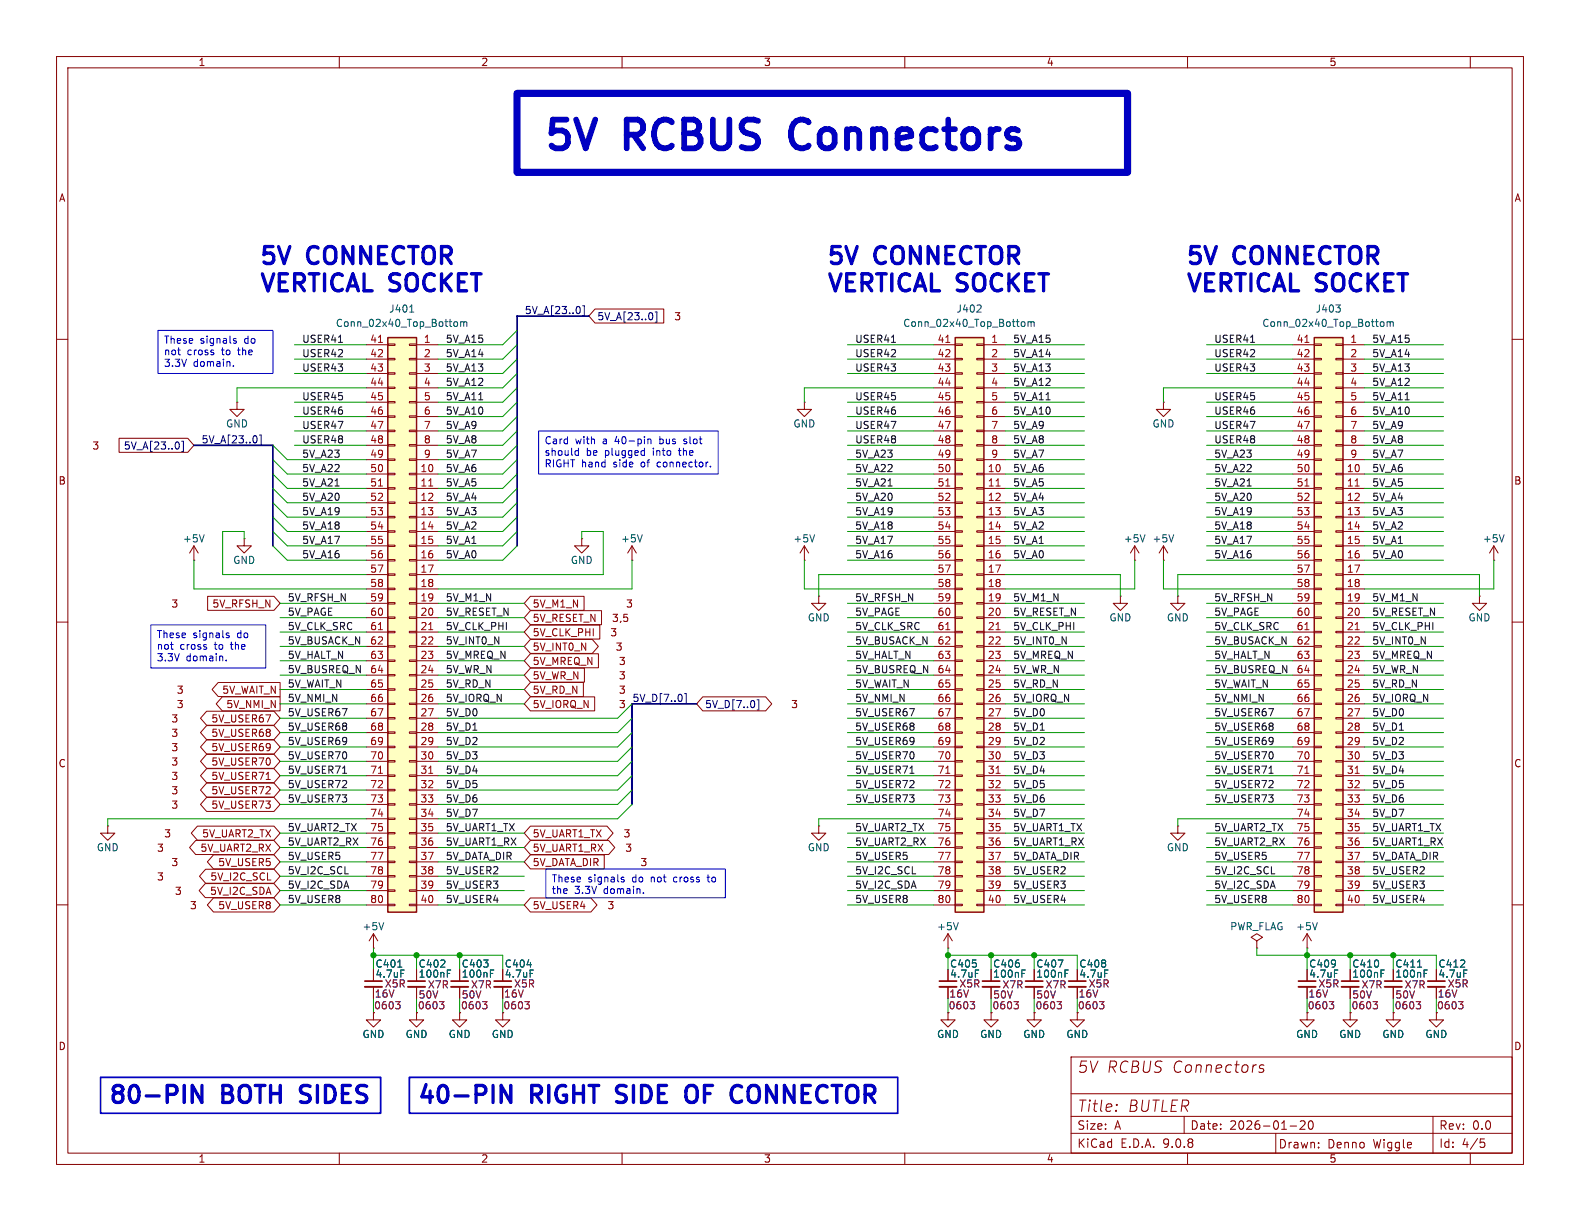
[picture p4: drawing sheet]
<svg xmlns="http://www.w3.org/2000/svg" width="279mm" height="216mm" viewBox="0 0 279 216" stroke-linecap="round" stroke-linejoin="round" font-family="sans-serif">
<defs><g id="words">
<g font-size="7.1" fill="#0000c2">
<text x="95.9" y="29.1">5V</text>
<text x="111" y="29.1">RCBUS</text>
<text x="142.3" y="29.1">Connectors</text>
</g>
<g font-size="4.2" fill="#0000c2">
<text x="45.7" y="47">5V</text>
<text x="54.6" y="47">CONNECTOR</text>
<text x="146" y="47">5V</text>
<text x="155" y="47">CONNECTOR</text>
<text x="209.5" y="47">5V</text>
<text x="218.5" y="47">CONNECTOR</text>
<text x="45.7" y="51.8">VERTICAL SOCKET</text>
<text x="146" y="51.8">VERTICAL SOCKET</text>
<text x="209.5" y="51.8">VERTICAL SOCKET</text>
<text x="19" y="195.3">80-PIN</text>
<text x="39.5" y="195.3">BOTH</text>
<text x="54.6" y="195.3">SIDES</text>
<text x="73.7" y="195.3">40-PIN</text>
<text x="94.1" y="195.3">RIGHT</text>
<text x="110.5" y="195.3">SIDE</text>
<text x="123.9" y="195.3">OF</text>
<text x="133.1" y="195.3">CONNECTOR</text>
</g>
<g font-size="2.8" fill="#840000">
<text x="190.4" y="189.9">5V RCBUS Connectors</text>
<text x="190.4" y="196.8">Title:</text>
<text x="199.3" y="196.8">BUTLER</text>
</g>
<g font-size="2.1" fill="#840000">
<text x="190.4" y="203.2">KiCad</text>
<text x="190.4" y="200">Size:</text>
<text x="197.1" y="200">A</text>
<text x="198.1" y="203.2">E.D.A.</text>
<text x="205.7" y="203.2">9.0.8</text>
<text x="210.4" y="200">Date:</text>
<text x="217.4" y="200">2026-01-20</text>
<text x="226" y="203.3">Drawn:</text>
<text x="234.7" y="203.3">Denno</text>
<text x="242.9" y="203.3">Wiggle</text>
<text x="254.4" y="200">Rev:</text>
<text x="254.4" y="203.2">Id:</text>
<text x="258.5" y="203.2">4/5</text>
<text x="260.3" y="200">0.0</text>
</g>
<g font-size="1.8" fill="#840000">
<text x="35" y="11.9">1</text>
<text x="85" y="11.9">2</text>
<text x="135" y="11.9">3</text>
<text x="185" y="11.9">4</text>
<text x="235" y="11.9">5</text>
<text x="10.3" y="35.9">A</text>
<text x="267.7" y="35.9">A</text>
<text x="119.1" y="56.8">3</text>
<text x="16.2" y="79.7">3</text>
<text x="10.3" y="85.9">B</text>
<text x="267.7" y="85.9">B</text>
<text x="30.2" y="107.6">3</text>
<text x="37.5" y="107.6">5V_RFSH_N</text>
<text x="94.1" y="107.6">5V_M1_N</text>
<text x="110.6" y="107.6">3</text>
<text x="94.1" y="110.2">5V_RESET_N</text>
<text x="94.1" y="112.7">5V_CLK_PHI</text>
<text x="107.8" y="112.7">3</text>
<text x="108.1" y="110.2">3,5</text>
<text x="94.1" y="115.3">5V_INT0_N</text>
<text x="94.1" y="117.8">5V_MREQ_N</text>
<text x="108.8" y="115.3">3</text>
<text x="109.3" y="117.8">3</text>
<text x="31.2" y="122.9">3</text>
<text x="31.2" y="125.4">3</text>
<text x="39.2" y="122.9">5V_WAIT_N</text>
<text x="39.9" y="125.4">5V_NMI_N</text>
<text x="94.1" y="122.9">5V_RD_N</text>
<text x="94.1" y="125.4">5V_IORQ_N</text>
<text x="94.1" y="120.3">5V_WR_N</text>
<text x="109.3" y="122.9">3</text>
<text x="109.3" y="125.4">3</text>
<text x="109.3" y="120.3">3</text>
<text x="139.8" y="125.4">3</text>
<text x="30.2" y="130.5">3</text>
<text x="30.2" y="128">3</text>
<text x="37.3" y="130.5">5V_USER68</text>
<text x="37.3" y="128">5V_USER67</text>
<text x="10.3" y="135.9">C</text>
<text x="30.2" y="133">3</text>
<text x="30.2" y="135.6">3</text>
<text x="37.3" y="133">5V_USER69</text>
<text x="37.3" y="135.6">5V_USER70</text>
<text x="267.7" y="135.9">C</text>
<text x="30.2" y="143.2">3</text>
<text x="30.2" y="140.7">3</text>
<text x="30.2" y="138.1">3</text>
<text x="37.3" y="143.2">5V_USER73</text>
<text x="37.3" y="140.7">5V_USER72</text>
<text x="37.3" y="138.1">5V_USER71</text>
<text x="28.9" y="148.3">3</text>
<text x="35.7" y="148.3">5V_UART2_TX</text>
<text x="94.1" y="148.3">5V_UART1_TX</text>
<text x="110.2" y="148.3">3</text>
<text x="27.7" y="150.8">3</text>
<text x="27.7" y="155.9">3</text>
<text x="30.2" y="153.4">3</text>
<text x="35.4" y="150.8">5V_UART2_RX</text>
<text x="37.1" y="155.9">5V_I2C_SCL</text>
<text x="38.5" y="153.4">5V_USER5</text>
<text x="94.1" y="150.8">5V_UART1_RX</text>
<text x="94.1" y="153.4">5V_DATA_DIR</text>
<text x="110.5" y="150.8">3</text>
<text x="113.2" y="153.4">3</text>
<text x="30.8" y="158.4">3</text>
<text x="33.5" y="161">3</text>
<text x="37" y="158.4">5V_I2C_SDA</text>
<text x="38.5" y="161">5V_USER8</text>
<text x="94.1" y="161">5V_USER4</text>
<text x="107.3" y="161">3</text>
<text x="66.3" y="173.1">4.7uF</text>
<text x="73.9" y="173.1">100nF</text>
<text x="81.5" y="173.1">100nF</text>
<text x="89.2" y="173.1">4.7uF</text>
<text x="167.9" y="173.1">4.7uF</text>
<text x="175.5" y="173.1">100nF</text>
<text x="183.1" y="173.1">100nF</text>
<text x="190.8" y="173.1">4.7uF</text>
<text x="231.4" y="173.1">4.7uF</text>
<text x="239" y="173.1">100nF</text>
<text x="246.6" y="173.1">100nF</text>
<text x="254.3" y="173.1">4.7uF</text>
<text x="183" y="178.7">0603</text>
<text x="246.5" y="178.7">0603</text>
<text x="10.3" y="185.9">D</text>
<text x="267.7" y="185.9">D</text>
<text x="35" y="205.8">1</text>
<text x="85" y="205.8">2</text>
<text x="135" y="205.8">3</text>
<text x="185" y="205.8">4</text>
<text x="235" y="205.8">5</text>
</g>
<g font-size="1.8" fill="#006464">
<text x="59.3" y="58">Conn_02x40_Top_Bottom</text>
<text x="68.7" y="55.5">J401</text>
<text x="159.6" y="58">Conn_02x40_Top_Bottom</text>
<text x="169.1" y="55.5">J402</text>
<text x="223.1" y="58">Conn_02x40_Top_Bottom</text>
<text x="232.6" y="55.5">J403</text>
<text x="39.9" y="75.8">GND</text>
<text x="140.2" y="75.8">GND</text>
<text x="203.7" y="75.8">GND</text>
<text x="32.3" y="96.1">+5V</text>
<text x="41.1" y="99.9">GND</text>
<text x="100.8" y="99.9">GND</text>
<text x="109.7" y="96.1">+5V</text>
<text x="140.2" y="96.1">+5V</text>
<text x="198.6" y="96.1">+5V</text>
<text x="203.7" y="96.1">+5V</text>
<text x="262.1" y="96.1">+5V</text>
<text x="142.7" y="110.1">GND</text>
<text x="196.1" y="110.1">GND</text>
<text x="206.2" y="110.1">GND</text>
<text x="259.6" y="110.1">GND</text>
<text x="17" y="150.7">GND</text>
<text x="142.7" y="150.7">GND</text>
<text x="206.2" y="150.7">GND</text>
<text x="64" y="164.7">+5V</text>
<text x="165.6" y="164.7">+5V</text>
<text x="217.4" y="164.7">PWR_FLAG</text>
<text x="229.1" y="164.7">+5V</text>
<text x="66.3" y="171.3">C401</text>
<text x="73.9" y="171.3">C402</text>
<text x="81.5" y="171.3">C403</text>
<text x="89.2" y="171.3">C404</text>
<text x="167.9" y="171.3">C405</text>
<text x="175.5" y="171.3">C406</text>
<text x="183.1" y="171.3">C407</text>
<text x="190.8" y="171.3">C408</text>
<text x="231.4" y="171.3">C409</text>
<text x="239" y="171.3">C410</text>
<text x="246.6" y="171.3">C411</text>
<text x="254.3" y="171.3">C412</text>
<text x="64" y="183.7">GND</text>
<text x="71.6" y="183.7">GND</text>
<text x="79.2" y="183.7">GND</text>
<text x="86.9" y="183.7">GND</text>
<text x="165.6" y="183.7">GND</text>
<text x="173.2" y="183.7">GND</text>
<text x="180.8" y="183.7">GND</text>
<text x="188.5" y="183.7">GND</text>
<text x="229.1" y="183.7">GND</text>
<text x="236.7" y="183.7">GND</text>
<text x="244.3" y="183.7">GND</text>
<text x="252" y="183.7">GND</text>
</g>
<g font-size="1.8" fill="#000084">
<text x="92.7" y="55.6">5V_A[23..0]</text>
<text x="105.5" y="56.8">5V_A[23..0]</text>
<text x="21.8" y="79.7">5V_A[23..0]</text>
<text x="35.6" y="78.5">5V_A[23..0]</text>
<text x="111.8" y="124.2">5V_D[7..0]</text>
<text x="124.6" y="125.4">5V_D[7..0]</text>
</g>
<g font-size="1.8" fill="#0000c2">
<text x="28.9" y="61.1">These</text>
<text x="28.9" y="63.1">not</text>
<text x="28.9" y="65.2">3.3V</text>
<text x="33.1" y="63.1">cross</text>
<text x="34.2" y="65.2">domain.</text>
<text x="35.4" y="61.1">signals</text>
<text x="39.3" y="63.1">to</text>
<text x="42.4" y="63.1">the</text>
<text x="43.3" y="61.1">do</text>
<text x="96.2" y="78.9">Card</text>
<text x="96.2" y="80.9">should</text>
<text x="96.2" y="83">RIGHT hand</text>
<text x="101.7" y="78.9">with</text>
<text x="103.7" y="80.9">be</text>
<text x="106.7" y="78.9">a</text>
<text x="107.1" y="80.9">plugged</text>
<text x="108.6" y="83">side</text>
<text x="109" y="78.9">40-pin</text>
<text x="113.6" y="83">of</text>
<text x="115.7" y="80.9">into</text>
<text x="116.7" y="83">connector.</text>
<text x="117.1" y="78.9">bus</text>
<text x="120.5" y="80.9">the</text>
<text x="121.6" y="78.9">slot</text>
<text x="27.6" y="113.2">These</text>
<text x="34.1" y="113.2">signals</text>
<text x="42.1" y="113.2">do</text>
<text x="27.6" y="115.2">not</text>
<text x="27.6" y="117.3">3.3V</text>
<text x="31.8" y="115.2">cross</text>
<text x="32.9" y="117.3">domain.</text>
<text x="38.1" y="115.2">to</text>
<text x="41.1" y="115.2">the</text>
<text x="97.5" y="156.3">These</text>
<text x="97.5" y="158.4">the</text>
<text x="101.6" y="158.4">3.3V</text>
<text x="104" y="156.3">signals</text>
<text x="106.9" y="158.4">domain.</text>
<text x="111.9" y="156.3">do</text>
<text x="115.4" y="156.3">not</text>
<text x="119.6" y="156.3">cross</text>
<text x="125.8" y="156.3">to</text>
</g>
<g font-size="1.8" fill="#0f0f0f">
<text x="53.3" y="63.2">USER42</text>
<text x="53.3" y="65.8">USER43</text>
<text x="53.3" y="60.7">USER41</text>
<text x="78.7" y="60.7">5V_A15</text>
<text x="78.7" y="65.8">5V_A13</text>
<text x="78.7" y="63.2">5V_A14</text>
<text x="151.1" y="60.7">USER41</text>
<text x="151.1" y="65.8">USER43</text>
<text x="151.1" y="63.2">USER42</text>
<text x="179.1" y="63.2">5V_A14</text>
<text x="179.1" y="65.8">5V_A13</text>
<text x="179.1" y="60.7">5V_A15</text>
<text x="214.6" y="60.7">USER41</text>
<text x="214.6" y="63.2">USER42</text>
<text x="214.6" y="65.8">USER43</text>
<text x="242.6" y="60.7">5V_A15</text>
<text x="242.6" y="65.8">5V_A13</text>
<text x="242.6" y="63.2">5V_A14</text>
<text x="53.3" y="70.9">USER45</text>
<text x="78.7" y="68.3">5V_A12</text>
<text x="78.7" y="70.9">5V_A11</text>
<text x="151.1" y="70.9">USER45</text>
<text x="179.1" y="68.3">5V_A12</text>
<text x="179.1" y="70.9">5V_A11</text>
<text x="214.6" y="70.9">USER45</text>
<text x="242.6" y="68.3">5V_A12</text>
<text x="242.6" y="70.9">5V_A11</text>
<text x="53.3" y="75.9">USER47</text>
<text x="53.3" y="73.4">USER46</text>
<text x="78.7" y="73.4">5V_A10</text>
<text x="78.7" y="75.9">5V_A9</text>
<text x="151.1" y="73.4">USER46</text>
<text x="151.1" y="75.9">USER47</text>
<text x="179.1" y="73.4">5V_A10</text>
<text x="179.1" y="75.9">5V_A9</text>
<text x="214.6" y="73.4">USER46</text>
<text x="214.6" y="75.9">USER47</text>
<text x="242.6" y="75.9">5V_A9</text>
<text x="242.6" y="73.4">5V_A10</text>
<text x="53.3" y="83.6">5V_A22</text>
<text x="53.3" y="81">5V_A23</text>
<text x="53.3" y="78.5">USER48</text>
<text x="78.7" y="78.5">5V_A8</text>
<text x="78.7" y="81">5V_A7</text>
<text x="78.7" y="83.6">5V_A6</text>
<text x="151.1" y="78.5">USER48</text>
<text x="151.1" y="83.6">5V_A22</text>
<text x="151.1" y="81">5V_A23</text>
<text x="179.1" y="78.5">5V_A8</text>
<text x="179.1" y="81">5V_A7</text>
<text x="179.1" y="83.6">5V_A6</text>
<text x="214.6" y="78.5">USER48</text>
<text x="214.6" y="83.6">5V_A22</text>
<text x="214.6" y="81">5V_A23</text>
<text x="242.6" y="78.5">5V_A8</text>
<text x="242.6" y="81">5V_A7</text>
<text x="242.6" y="83.6">5V_A6</text>
<text x="53.3" y="86.1">5V_A21</text>
<text x="53.3" y="88.6">5V_A20</text>
<text x="78.7" y="86.1">5V_A5</text>
<text x="78.7" y="88.6">5V_A4</text>
<text x="151.1" y="88.6">5V_A20</text>
<text x="151.1" y="86.1">5V_A21</text>
<text x="179.1" y="86.1">5V_A5</text>
<text x="179.1" y="88.6">5V_A4</text>
<text x="214.6" y="88.6">5V_A20</text>
<text x="214.6" y="86.1">5V_A21</text>
<text x="242.6" y="88.6">5V_A4</text>
<text x="242.6" y="86.1">5V_A5</text>
<text x="53.3" y="91.2">5V_A19</text>
<text x="53.3" y="93.7">5V_A18</text>
<text x="78.7" y="91.2">5V_A3</text>
<text x="78.7" y="93.7">5V_A2</text>
<text x="151.1" y="93.7">5V_A18</text>
<text x="151.1" y="91.2">5V_A19</text>
<text x="179.1" y="91.2">5V_A3</text>
<text x="179.1" y="93.7">5V_A2</text>
<text x="214.6" y="93.7">5V_A18</text>
<text x="214.6" y="91.2">5V_A19</text>
<text x="242.6" y="93.7">5V_A2</text>
<text x="242.6" y="91.2">5V_A3</text>
<text x="53.3" y="98.8">5V_A16</text>
<text x="53.3" y="96.3">5V_A17</text>
<text x="78.7" y="98.8">5V_A0</text>
<text x="78.7" y="96.3">5V_A1</text>
<text x="151.1" y="96.3">5V_A17</text>
<text x="151.1" y="98.8">5V_A16</text>
<text x="179.1" y="96.3">5V_A1</text>
<text x="179.1" y="98.8">5V_A0</text>
<text x="214.6" y="98.8">5V_A16</text>
<text x="214.6" y="96.3">5V_A17</text>
<text x="242.6" y="96.3">5V_A1</text>
<text x="242.6" y="98.8">5V_A0</text>
<text x="50.8" y="106.4">5V_RFSH_N</text>
<text x="78.7" y="106.4">5V_M1_N</text>
<text x="151.1" y="106.4">5V_RFSH_N</text>
<text x="179.1" y="106.4">5V_M1_N</text>
<text x="214.6" y="106.4">5V_RFSH_N</text>
<text x="242.6" y="106.4">5V_M1_N</text>
<text x="50.8" y="109">5V_PAGE</text>
<text x="50.8" y="111.5">5V_CLK_SRC</text>
<text x="78.7" y="111.5">5V_CLK_PHI</text>
<text x="78.7" y="109">5V_RESET_N</text>
<text x="151.1" y="109">5V_PAGE</text>
<text x="151.1" y="111.5">5V_CLK_SRC</text>
<text x="179.1" y="109">5V_RESET_N</text>
<text x="179.1" y="111.5">5V_CLK_PHI</text>
<text x="214.6" y="109">5V_PAGE</text>
<text x="214.6" y="111.5">5V_CLK_SRC</text>
<text x="242.6" y="111.5">5V_CLK_PHI</text>
<text x="242.6" y="109">5V_RESET_N</text>
<text x="50.8" y="114">5V_BUSACK_N</text>
<text x="50.8" y="119.1">5V_BUSREQ_N</text>
<text x="50.8" y="116.6">5V_HALT_N</text>
<text x="78.7" y="114">5V_INT0_N</text>
<text x="78.7" y="116.6">5V_MREQ_N</text>
<text x="78.7" y="119.1">5V_WR_N</text>
<text x="151.1" y="116.6">5V_HALT_N</text>
<text x="151.1" y="114">5V_BUSACK_N</text>
<text x="151.1" y="119.1">5V_BUSREQ_N</text>
<text x="179.1" y="114">5V_INT0_N</text>
<text x="179.1" y="116.6">5V_MREQ_N</text>
<text x="179.1" y="119.1">5V_WR_N</text>
<text x="214.6" y="114">5V_BUSACK_N</text>
<text x="214.6" y="116.6">5V_HALT_N</text>
<text x="214.6" y="119.1">5V_BUSREQ_N</text>
<text x="242.6" y="116.6">5V_MREQ_N</text>
<text x="242.6" y="114">5V_INT0_N</text>
<text x="242.6" y="119.1">5V_WR_N</text>
<text x="50.8" y="121.7">5V_WAIT_N</text>
<text x="50.8" y="124.2">5V_NMI_N</text>
<text x="78.7" y="124.2">5V_IORQ_N</text>
<text x="78.7" y="121.7">5V_RD_N</text>
<text x="151.1" y="121.7">5V_WAIT_N</text>
<text x="151.1" y="124.2">5V_NMI_N</text>
<text x="179.1" y="121.7">5V_RD_N</text>
<text x="179.1" y="124.2">5V_IORQ_N</text>
<text x="214.6" y="121.7">5V_WAIT_N</text>
<text x="214.6" y="124.2">5V_NMI_N</text>
<text x="242.6" y="124.2">5V_IORQ_N</text>
<text x="242.6" y="121.7">5V_RD_N</text>
<text x="50.8" y="131.8">5V_USER69</text>
<text x="50.8" y="126.7">5V_USER67</text>
<text x="50.8" y="129.3">5V_USER68</text>
<text x="78.7" y="129.3">5V_D1</text>
<text x="78.7" y="131.8">5V_D2</text>
<text x="78.7" y="126.7">5V_D0</text>
<text x="151.1" y="129.3">5V_USER68</text>
<text x="151.1" y="126.7">5V_USER67</text>
<text x="151.1" y="131.8">5V_USER69</text>
<text x="179.1" y="131.8">5V_D2</text>
<text x="179.1" y="129.3">5V_D1</text>
<text x="179.1" y="126.7">5V_D0</text>
<text x="214.6" y="131.8">5V_USER69</text>
<text x="214.6" y="129.3">5V_USER68</text>
<text x="214.6" y="126.7">5V_USER67</text>
<text x="242.6" y="131.8">5V_D2</text>
<text x="242.6" y="129.3">5V_D1</text>
<text x="242.6" y="126.7">5V_D0</text>
<text x="50.8" y="134.4">5V_USER70</text>
<text x="50.8" y="136.9">5V_USER71</text>
<text x="78.7" y="134.4">5V_D3</text>
<text x="78.7" y="136.9">5V_D4</text>
<text x="151.1" y="136.9">5V_USER71</text>
<text x="151.1" y="134.4">5V_USER70</text>
<text x="179.1" y="136.9">5V_D4</text>
<text x="179.1" y="134.4">5V_D3</text>
<text x="214.6" y="134.4">5V_USER70</text>
<text x="214.6" y="136.9">5V_USER71</text>
<text x="242.6" y="134.4">5V_D3</text>
<text x="242.6" y="136.9">5V_D4</text>
<text x="50.8" y="139.4">5V_USER72</text>
<text x="50.8" y="142">5V_USER73</text>
<text x="78.7" y="139.4">5V_D5</text>
<text x="78.7" y="142">5V_D6</text>
<text x="151.1" y="139.4">5V_USER72</text>
<text x="151.1" y="142">5V_USER73</text>
<text x="179.1" y="139.4">5V_D5</text>
<text x="179.1" y="142">5V_D6</text>
<text x="214.6" y="139.4">5V_USER72</text>
<text x="214.6" y="142">5V_USER73</text>
<text x="242.6" y="142">5V_D6</text>
<text x="242.6" y="139.4">5V_D5</text>
<text x="50.8" y="149.6">5V_UART2_RX</text>
<text x="50.8" y="147.1">5V_UART2_TX</text>
<text x="78.7" y="147.1">5V_UART1_TX</text>
<text x="78.7" y="149.6">5V_UART1_RX</text>
<text x="78.7" y="144.5">5V_D7</text>
<text x="151.1" y="147.1">5V_UART2_TX</text>
<text x="151.1" y="149.6">5V_UART2_RX</text>
<text x="179.1" y="144.5">5V_D7</text>
<text x="179.1" y="147.1">5V_UART1_TX</text>
<text x="179.1" y="149.6">5V_UART1_RX</text>
<text x="214.6" y="147.1">5V_UART2_TX</text>
<text x="214.6" y="149.6">5V_UART2_RX</text>
<text x="242.6" y="144.5">5V_D7</text>
<text x="242.6" y="149.6">5V_UART1_RX</text>
<text x="242.6" y="147.1">5V_UART1_TX</text>
<text x="50.8" y="154.7">5V_I2C_SCL</text>
<text x="50.8" y="152.1">5V_USER5</text>
<text x="78.7" y="152.1">5V_DATA_DIR</text>
<text x="78.7" y="154.7">5V_USER2</text>
<text x="151.1" y="152.1">5V_USER5</text>
<text x="151.1" y="154.7">5V_I2C_SCL</text>
<text x="179.1" y="152.1">5V_DATA_DIR</text>
<text x="179.1" y="154.7">5V_USER2</text>
<text x="214.6" y="152.1">5V_USER5</text>
<text x="214.6" y="154.7">5V_I2C_SCL</text>
<text x="242.6" y="154.7">5V_USER2</text>
<text x="242.6" y="152.1">5V_DATA_DIR</text>
<text x="50.8" y="159.8">5V_USER8</text>
<text x="50.8" y="157.2">5V_I2C_SDA</text>
<text x="78.7" y="157.2">5V_USER3</text>
<text x="78.7" y="159.8">5V_USER4</text>
<text x="151.1" y="159.8">5V_USER8</text>
<text x="151.1" y="157.2">5V_I2C_SDA</text>
<text x="179.1" y="159.8">5V_USER4</text>
<text x="179.1" y="157.2">5V_USER3</text>
<text x="214.6" y="159.8">5V_USER8</text>
<text x="214.6" y="157.2">5V_I2C_SDA</text>
<text x="242.6" y="157.2">5V_USER3</text>
<text x="242.6" y="159.8">5V_USER4</text>
</g>
<g font-size="1.8" fill="#a90000">
<text x="65.4" y="60.7">41</text>
<text x="65.4" y="63.2">42</text>
<text x="65.4" y="65.8">43</text>
<text x="74.9" y="60.7">1</text>
<text x="74.9" y="63.2">2</text>
<text x="74.9" y="65.8">3</text>
<text x="165.7" y="60.7">41</text>
<text x="165.7" y="63.2">42</text>
<text x="165.7" y="65.8">43</text>
<text x="175.2" y="60.7">1</text>
<text x="175.2" y="63.2">2</text>
<text x="175.2" y="65.8">3</text>
<text x="229.2" y="60.7">41</text>
<text x="229.2" y="63.2">42</text>
<text x="229.2" y="65.8">43</text>
<text x="238.7" y="60.7">1</text>
<text x="238.7" y="63.2">2</text>
<text x="238.7" y="65.8">3</text>
<text x="65.4" y="68.3">44</text>
<text x="65.4" y="70.9">45</text>
<text x="74.9" y="68.3">4</text>
<text x="74.9" y="70.9">5</text>
<text x="165.7" y="68.3">44</text>
<text x="165.7" y="70.9">45</text>
<text x="175.2" y="68.3">4</text>
<text x="175.2" y="70.9">5</text>
<text x="229.2" y="68.3">44</text>
<text x="229.2" y="70.9">45</text>
<text x="238.7" y="68.3">4</text>
<text x="238.7" y="70.9">5</text>
<text x="65.4" y="73.4">46</text>
<text x="65.4" y="75.9">47</text>
<text x="74.9" y="73.4">6</text>
<text x="74.9" y="75.9">7</text>
<text x="165.7" y="73.4">46</text>
<text x="165.7" y="75.9">47</text>
<text x="175.2" y="73.4">6</text>
<text x="175.2" y="75.9">7</text>
<text x="229.2" y="73.4">46</text>
<text x="229.2" y="75.9">47</text>
<text x="238.7" y="73.4">6</text>
<text x="238.7" y="75.9">7</text>
<text x="65.4" y="78.5">48</text>
<text x="65.4" y="81">49</text>
<text x="65.4" y="83.6">50</text>
<text x="74.3" y="83.6">10</text>
<text x="74.9" y="78.5">8</text>
<text x="74.9" y="81">9</text>
<text x="165.7" y="78.5">48</text>
<text x="165.7" y="81">49</text>
<text x="165.7" y="83.6">50</text>
<text x="174.6" y="83.6">10</text>
<text x="175.2" y="78.5">8</text>
<text x="175.2" y="81">9</text>
<text x="229.2" y="78.5">48</text>
<text x="229.2" y="81">49</text>
<text x="229.2" y="83.6">50</text>
<text x="238.1" y="83.6">10</text>
<text x="238.7" y="78.5">8</text>
<text x="238.7" y="81">9</text>
<text x="65.4" y="86.1">51</text>
<text x="65.4" y="88.6">52</text>
<text x="74.3" y="86.1">11</text>
<text x="74.3" y="88.6">12</text>
<text x="165.7" y="86.1">51</text>
<text x="165.7" y="88.6">52</text>
<text x="174.6" y="86.1">11</text>
<text x="174.6" y="88.6">12</text>
<text x="229.2" y="86.1">51</text>
<text x="229.2" y="88.6">52</text>
<text x="238.1" y="86.1">11</text>
<text x="238.1" y="88.6">12</text>
<text x="65.4" y="91.2">53</text>
<text x="65.4" y="93.7">54</text>
<text x="74.3" y="91.2">13</text>
<text x="74.3" y="93.7">14</text>
<text x="165.7" y="91.2">53</text>
<text x="165.7" y="93.7">54</text>
<text x="174.6" y="91.2">13</text>
<text x="174.6" y="93.7">14</text>
<text x="229.2" y="91.2">53</text>
<text x="229.2" y="93.7">54</text>
<text x="238.1" y="91.2">13</text>
<text x="238.1" y="93.7">14</text>
<text x="65.4" y="96.3">55</text>
<text x="65.4" y="98.8">56</text>
<text x="65.4" y="101.3">57</text>
<text x="74.3" y="96.3">15</text>
<text x="74.3" y="98.8">16</text>
<text x="74.3" y="101.3">17</text>
<text x="165.7" y="96.3">55</text>
<text x="165.7" y="98.8">56</text>
<text x="165.7" y="101.3">57</text>
<text x="174.6" y="96.3">15</text>
<text x="174.6" y="98.8">16</text>
<text x="174.6" y="101.3">17</text>
<text x="229.2" y="96.3">55</text>
<text x="229.2" y="98.8">56</text>
<text x="229.2" y="101.3">57</text>
<text x="238.1" y="96.3">15</text>
<text x="238.1" y="98.8">16</text>
<text x="238.1" y="101.3">17</text>
<text x="65.4" y="103.9">58</text>
<text x="65.4" y="106.4">59</text>
<text x="74.3" y="103.9">18</text>
<text x="74.3" y="106.4">19</text>
<text x="165.7" y="103.9">58</text>
<text x="165.7" y="106.4">59</text>
<text x="174.6" y="103.9">18</text>
<text x="174.6" y="106.4">19</text>
<text x="229.2" y="103.9">58</text>
<text x="229.2" y="106.4">59</text>
<text x="238.1" y="103.9">18</text>
<text x="238.1" y="106.4">19</text>
<text x="65.4" y="109">60</text>
<text x="65.4" y="111.5">61</text>
<text x="74.3" y="109">20</text>
<text x="74.3" y="111.5">21</text>
<text x="165.7" y="109">60</text>
<text x="165.7" y="111.5">61</text>
<text x="174.6" y="109">20</text>
<text x="174.6" y="111.5">21</text>
<text x="229.2" y="109">60</text>
<text x="229.2" y="111.5">61</text>
<text x="238.1" y="109">20</text>
<text x="238.1" y="111.5">21</text>
<text x="65.4" y="114">62</text>
<text x="65.4" y="116.6">63</text>
<text x="65.4" y="119.1">64</text>
<text x="74.3" y="114">22</text>
<text x="74.3" y="116.6">23</text>
<text x="74.3" y="119.1">24</text>
<text x="165.7" y="114">62</text>
<text x="165.7" y="116.6">63</text>
<text x="165.7" y="119.1">64</text>
<text x="174.6" y="114">22</text>
<text x="174.6" y="116.6">23</text>
<text x="174.6" y="119.1">24</text>
<text x="229.2" y="114">62</text>
<text x="229.2" y="116.6">63</text>
<text x="229.2" y="119.1">64</text>
<text x="238.1" y="114">22</text>
<text x="238.1" y="116.6">23</text>
<text x="238.1" y="119.1">24</text>
<text x="65.4" y="121.7">65</text>
<text x="65.4" y="124.2">66</text>
<text x="74.3" y="121.7">25</text>
<text x="74.3" y="124.2">26</text>
<text x="165.7" y="121.7">65</text>
<text x="165.7" y="124.2">66</text>
<text x="174.6" y="121.7">25</text>
<text x="174.6" y="124.2">26</text>
<text x="229.2" y="121.7">65</text>
<text x="229.2" y="124.2">66</text>
<text x="238.1" y="121.7">25</text>
<text x="238.1" y="124.2">26</text>
<text x="65.4" y="126.7">67</text>
<text x="65.4" y="129.3">68</text>
<text x="65.4" y="131.8">69</text>
<text x="74.3" y="126.7">27</text>
<text x="74.3" y="129.3">28</text>
<text x="74.3" y="131.8">29</text>
<text x="165.7" y="126.7">67</text>
<text x="165.7" y="129.3">68</text>
<text x="165.7" y="131.8">69</text>
<text x="174.6" y="126.7">27</text>
<text x="174.6" y="129.3">28</text>
<text x="174.6" y="131.8">29</text>
<text x="229.2" y="126.7">67</text>
<text x="229.2" y="129.3">68</text>
<text x="229.2" y="131.8">69</text>
<text x="238.1" y="126.7">27</text>
<text x="238.1" y="129.3">28</text>
<text x="238.1" y="131.8">29</text>
<text x="65.4" y="134.4">70</text>
<text x="65.4" y="136.9">71</text>
<text x="74.3" y="134.4">30</text>
<text x="74.3" y="136.9">31</text>
<text x="165.7" y="134.4">70</text>
<text x="165.7" y="136.9">71</text>
<text x="174.6" y="134.4">30</text>
<text x="174.6" y="136.9">31</text>
<text x="229.2" y="134.4">70</text>
<text x="229.2" y="136.9">71</text>
<text x="238.1" y="134.4">30</text>
<text x="238.1" y="136.9">31</text>
<text x="65.4" y="139.4">72</text>
<text x="65.4" y="142">73</text>
<text x="74.3" y="139.4">32</text>
<text x="74.3" y="142">33</text>
<text x="165.7" y="139.4">72</text>
<text x="165.7" y="142">73</text>
<text x="174.6" y="139.4">32</text>
<text x="174.6" y="142">33</text>
<text x="229.2" y="139.4">72</text>
<text x="229.2" y="142">73</text>
<text x="238.1" y="139.4">32</text>
<text x="238.1" y="142">33</text>
<text x="65.4" y="144.5">74</text>
<text x="65.4" y="147.1">75</text>
<text x="65.4" y="149.6">76</text>
<text x="74.3" y="144.5">34</text>
<text x="74.3" y="147.1">35</text>
<text x="74.3" y="149.6">36</text>
<text x="165.7" y="144.5">74</text>
<text x="165.7" y="147.1">75</text>
<text x="165.7" y="149.6">76</text>
<text x="174.6" y="144.5">34</text>
<text x="174.6" y="147.1">35</text>
<text x="174.6" y="149.6">36</text>
<text x="229.2" y="144.5">74</text>
<text x="229.2" y="147.1">75</text>
<text x="229.2" y="149.6">76</text>
<text x="238.1" y="144.5">34</text>
<text x="238.1" y="147.1">35</text>
<text x="238.1" y="149.6">36</text>
<text x="65.4" y="152.1">77</text>
<text x="65.4" y="154.7">78</text>
<text x="74.3" y="152.1">37</text>
<text x="74.3" y="154.7">38</text>
<text x="165.7" y="152.1">77</text>
<text x="165.7" y="154.7">78</text>
<text x="174.6" y="152.1">37</text>
<text x="174.6" y="154.7">38</text>
<text x="229.2" y="152.1">77</text>
<text x="229.2" y="154.7">78</text>
<text x="238.1" y="152.1">37</text>
<text x="238.1" y="154.7">38</text>
<text x="65.4" y="157.2">79</text>
<text x="65.4" y="159.8">80</text>
<text x="74.3" y="157.2">39</text>
<text x="74.3" y="159.8">40</text>
<text x="165.7" y="157.2">79</text>
<text x="165.7" y="159.8">80</text>
<text x="174.6" y="157.2">39</text>
<text x="174.6" y="159.8">40</text>
<text x="229.2" y="157.2">79</text>
<text x="229.2" y="159.8">80</text>
<text x="238.1" y="157.2">39</text>
<text x="238.1" y="159.8">40</text>
</g>
<g font-size="1.8" fill="#840084">
<text x="66" y="178.7">0603</text>
<text x="66.2" y="176.6">16V</text>
<text x="68" y="174.8">X5R</text>
<text x="73.8" y="178.7">0603</text>
<text x="73.9" y="176.8">50V</text>
<text x="75.6" y="175">X7R</text>
<text x="81.4" y="178.7">0603</text>
<text x="81.5" y="176.8">50V</text>
<text x="83.2" y="175">X7R</text>
<text x="88.9" y="178.7">0603</text>
<text x="89" y="176.6">16V</text>
<text x="90.8" y="174.8">X5R</text>
<text x="167.6" y="178.7">0603</text>
<text x="167.8" y="176.6">16V</text>
<text x="169.6" y="174.8">X5R</text>
<text x="175.4" y="178.7">0603</text>
<text x="175.5" y="176.8">50V</text>
<text x="177.2" y="175">X7R</text>
<text x="183.1" y="176.8">50V</text>
<text x="184.8" y="175">X7R</text>
<text x="190.5" y="178.7">0603</text>
<text x="190.6" y="176.6">16V</text>
<text x="192.4" y="174.8">X5R</text>
<text x="231.1" y="178.7">0603</text>
<text x="231.3" y="176.6">16V</text>
<text x="233.1" y="174.8">X5R</text>
<text x="238.9" y="178.7">0603</text>
<text x="239" y="176.8">50V</text>
<text x="240.7" y="175">X7R</text>
<text x="246.6" y="176.8">50V</text>
<text x="248.3" y="175">X7R</text>
<text x="254" y="178.7">0603</text>
<text x="254.1" y="176.6">16V</text>
<text x="255.9" y="174.8">X5R</text>
</g>
</g></defs>
<g fill="none" stroke="#840000" stroke-width=".18">
<path d="M10 10h259.4v195.9h-259.4zM12 12h255.4v191.9h-255.4zM60 10v2M110 10v2M160 10v2M210 10v2M260 10v2M10 60h2M142.2 71.1v1.3h1.3l-1.3 1.3-1.2-1.3h1.2M142.2 71.1h.1M267.4 60h2M200.7 99.1h.1"/>
<path d="M200.7 96.5l-.8 1.3M200.7 96.5l.7 1.3M200.7 96.5v2.6M10 110h2M208.3 105.4v1.3h1.2l-1.2 1.3-1.3-1.3h1.3M208.3 105.4h.1M267.4 110h2M208.3 146.1v1.2h1.2l-1.2 1.3-1.3-1.3h1.3M208.3 146.1h.1M10 160h2M66 179.1v1.2h1.3l-1.3 1.3-1.2-1.3h1.2M73.7 179.1v1.2h1.2l-1.2 1.3-1.3-1.3h1.3"/>
<path d="M73.7 174.5v2M167.6 167.6h.1M167.6 165.1l-.7 1.3M167.6 165.1l.8 1.3M167.6 165.1v2.5M231.1 179.1v1.2h1.3l-1.3 1.3-1.2-1.3h1.2M246.4 179.1v1.2h1.2l-1.2 1.3-1.3-1.3h1.3M254 174.5v2M267.4 160h2M189.4 186.9h78v17h-78zM189.4 197.4h78M189.4 193.4h78"/>
<path d="M197.5 195.3l.1 .1-.1 .1M197.5 195.3l-.1 .1 .1 .1M197.5 195.3v.2M209.4 197.4v3M223.5 188.4a.49 .49 0 0 0-.8 .3l.1 .2 .6 .1 .1 .3-.3 .3-.6-.1M228.1 199.1h1.2M229.9 198.3l.6-.1 .2 .1 .1 .3-.9 1.1h.9M231.5 198.3l.2-.1a.81 .81 0 0 1 .6 .6 .81 .81 0 0 1-.3 .8l-.1 .1a.81 .81 0 0 1-.4-1.4zM253.4 197.4v6.5M60 203.9v2M110 203.9v2M160 203.9v2"/>
<path d="M189.4 200.4h78M210 203.9v2M225.6 200.4v3.5M233.2 202.8v.2M233.2 202.1v.1M260 203.9v2M261.8 201.4h.7M261.9 202h.4l.3 .2-.2 .6-.5 .1"/>
</g>
<path d="M202.5 94.6l-.4 1.2M79.1 172.1h.4M79.1 171.5h.6M169.5 163.1l-.5 1.3M258.8 171.5h.6" fill="none" stroke="#006464" stroke-width=".18"/>
<path d="M72.1 173.5h3.1M252.5 173.5h3" fill="none" stroke="#840000" stroke-width=".3"/>
<path d="M72.1 174.5h3.1M252.5 174.5h3" fill="none" stroke="#840000" stroke-width=".33"/>
<path d="M77.7 177.1h.8l-.4 .5M78.3 177.6l.2 .2v.3l-.2 .3M257.9 177.1h.8l-.4 .5M258.5 177.6l.2 .2v.3l-.2 .3" fill="none" stroke="#840084" stroke-width=".18"/>
<path d="M168.9 59.7h5.1v101.6h-5.1z" fill="#ffffc2"/>
<path d="M168.9 59.7h5.1v101.6h-5.1z" fill="none" stroke="#840000" stroke-width=".25"/>
<g fill="none" stroke="#840000" stroke-width=".18">
<path d="M165.1 61h3.8M165.1 63.5h3.8M165.1 66h3.8M165.1 68.6h3.8M165.1 71.1h3.8M165.1 73.7h3.8M165.1 76.2h3.8M165.1 78.7h3.8M168.9 60.8h1.3v.3h-1.3zM168.9 63.4h1.3v.2h-1.3zM168.9 65.9h1.3v.3h-1.3zM168.9 68.5h1.3v.2h-1.3z"/>
<path d="M168.9 71h1.3v.2h-1.3zM168.9 73.5h1.3v.3h-1.3zM168.9 76.1h1.3v.2h-1.3zM168.9 78.6h1.3v.3h-1.3zM172.7 60.8h1.3v.3h-1.3zM172.7 63.4h1.3v.2h-1.3zM172.7 65.9h1.3v.3h-1.3zM172.7 68.5h1.3v.2h-1.3zM172.7 71h1.3v.2h-1.3zM172.7 73.5h1.3v.3h-1.3zM172.7 76.1h1.3v.2h-1.3zM172.7 78.6h1.3v.3h-1.3z"/>
<path d="M174 61h3.8M174 63.5h3.8M174 66h3.8M174 68.6h3.8M174 71.1h3.8M174 73.7h3.8M174 76.2h3.8M174 78.7h3.8M34.3 99.1h.1M34.3 96.5l-.8 1.3M34.3 96.5l.8 1.3M34.3 96.5v2.6"/>
<path d="M43.2 95.3v1.2h1.2l-1.2 1.3-1.3-1.3h1.3M43.2 95.3h.1M102.9 95.3v1.2h1.2l-1.2 1.3-1.3-1.3h1.3M102.9 95.3h.1M111.8 99.1h.1M111.8 96.5l-.8 1.3M111.8 96.5l.7 1.3M111.8 96.5v2.6M165.1 81.3h3.8M165.1 83.8h3.8M165.1 86.4h3.8M165.1 88.9h3.8"/>
<path d="M165.1 91.4h3.8M165.1 94h3.8M165.1 96.5h3.8M165.1 99.1h3.8M168.9 81.2h1.3v.2h-1.3zM168.9 83.7h1.3v.2h-1.3zM168.9 86.2h1.3v.3h-1.3zM168.9 88.8h1.3v.2h-1.3zM168.9 91.3h1.3v.3h-1.3zM168.9 93.9h1.3v.2h-1.3zM168.9 96.4h1.3v.2h-1.3zM168.9 98.9h1.3v.3h-1.3z"/>
<path d="M172.7 81.2h1.3v.2h-1.3zM172.7 83.7h1.3v.2h-1.3zM172.7 86.2h1.3v.3h-1.3zM172.7 88.8h1.3v.2h-1.3zM172.7 91.3h1.3v.3h-1.3zM172.7 93.9h1.3v.2h-1.3zM172.7 96.4h1.3v.2h-1.3zM172.7 98.9h1.3v.3h-1.3zM174 81.3h3.8M174 83.8h3.8M174 86.4h3.8M174 88.9h3.8"/>
<path d="M174 91.4h3.8M174 94h3.8M174 96.5h3.8M174 99.1h3.8M165.1 101.6h3.8M165.1 104.1h3.8M165.1 106.7h3.8M165.1 109.2h3.8M165.1 111.8h3.8M165.1 114.3h3.8M165.1 116.8h3.8M165.1 119.4h3.8"/>
<path d="M168.9 101.5h1.3v.2h-1.3zM168.9 104h1.3v.3h-1.3zM168.9 106.6h1.3v.2h-1.3zM168.9 109.1h1.3v.2h-1.3zM168.9 111.6h1.3v.3h-1.3zM168.9 114.2h1.3v.2h-1.3zM168.9 116.7h1.3v.3h-1.3zM168.9 119.3h1.3v.2h-1.3zM172.7 101.5h1.3v.2h-1.3zM172.7 104h1.3v.3h-1.3zM172.7 106.6h1.3v.2h-1.3zM172.7 109.1h1.3v.2h-1.3z"/>
<path d="M172.7 111.6h1.3v.3h-1.3zM172.7 114.2h1.3v.2h-1.3zM172.7 116.7h1.3v.3h-1.3zM172.7 119.3h1.3v.2h-1.3zM174 101.6h3.8M174 104.1h3.8M174 106.7h3.8M174 109.2h3.8M174 111.8h3.8M174 114.3h3.8M174 116.8h3.8M174 119.4h3.8"/>
<path d="M198.1 105.4v1.3h1.3l-1.3 1.3-1.3-1.3h1.3M198.1 105.4h.1M165.1 121.9h3.8M165.1 124.5h3.8M165.1 127h3.8M165.1 129.5h3.8M165.1 132.1h3.8M165.1 134.6h3.8M165.1 137.2h3.8M165.1 139.7h3.8M168.9 121.8h1.3v.2h-1.3zM168.9 124.3h1.3v.3h-1.3z"/>
<path d="M168.9 126.9h1.3v.2h-1.3zM168.9 129.4h1.3v.3h-1.3zM168.9 132h1.3v.2h-1.3zM168.9 134.5h1.3v.2h-1.3zM168.9 137h1.3v.3h-1.3zM168.9 139.6h1.3v.2h-1.3zM172.7 121.8h1.3v.2h-1.3zM172.7 124.3h1.3v.3h-1.3zM172.7 126.9h1.3v.2h-1.3zM172.7 129.4h1.3v.3h-1.3zM172.7 132h1.3v.2h-1.3zM172.7 134.5h1.3v.2h-1.3z"/>
<path d="M172.7 137h1.3v.3h-1.3zM172.7 139.6h1.3v.2h-1.3zM174 121.9h3.8M174 124.5h3.8M174 127h3.8M174 129.5h3.8M174 132.1h3.8M174 134.6h3.8M174 137.2h3.8M174 139.7h3.8M165.1 142.2h3.8M165.1 144.8h3.8"/>
<path d="M165.1 147.3h3.8M165.1 149.9h3.8M165.1 152.4h3.8M165.1 154.9h3.8M165.1 157.5h3.8M168.9 142.1h1.3v.3h-1.3zM168.9 144.7h1.3v.2h-1.3zM168.9 147.2h1.3v.2h-1.3zM168.9 149.7h1.3v.3h-1.3zM168.9 152.3h1.3v.2h-1.3zM168.9 154.8h1.3v.3h-1.3zM168.9 157.4h1.3v.2h-1.3z"/>
<path d="M168.9 159.9h1.3v.2h-1.3zM172.7 142.1h1.3v.3h-1.3zM172.7 144.7h1.3v.2h-1.3zM172.7 147.2h1.3v.2h-1.3zM172.7 149.7h1.3v.3h-1.3zM172.7 152.3h1.3v.2h-1.3zM172.7 154.8h1.3v.3h-1.3zM172.7 157.4h1.3v.2h-1.3zM172.7 159.9h1.3v.2h-1.3zM174 142.2h3.8M174 144.8h3.8M174 147.3h3.8"/>
<path d="M174 149.9h3.8M174 152.4h3.8M174 154.9h3.8M174 157.5h3.8M165.1 160h3.8M174 160h3.8M182.9 179.1v1.2h1.2l-1.2 1.3-1.3-1.3h1.3M246.4 174.5v2M254 179.1v1.2h1.3l-1.3 1.3-1.3-1.3h1.3"/>
</g>
<path d="M167.2 60.5h.8M167.2 85.9h.8M176.1 85.9h.8M167.2 111.3h.8M176.1 111.3h.8M167.2 136.7h.8M176.1 136.7h.8" fill="none" stroke="#a90000" stroke-width=".18"/>
<path d="M173.4 54l.1 .2-.1 .3-.7 .7h.8M180.7 56.9h.3l.2 .2v.5l-.2 .1h-.3M181.8 57l.4-.1 .1 .2M181.8 56.9v.8M182.3 57.1l.2-.2h.3l.1 .8M182.3 57.1v.6M36.1 94.6l-.4 1.2M113.6 94.6l-.4 1.2M250.7 171h.7M251.8 172.1h.4M251.8 171.5h.6" fill="none" stroke="#006464" stroke-width=".18"/>
<path d="M244.9 173.5h3" fill="none" stroke="#840000" stroke-width=".3"/>
<path d="M244.9 174.5h3" fill="none" stroke="#840000" stroke-width=".33"/>
<path d="M250.4 177.1h.8l-.4 .5M251 177.6l.2 .2v.3l-.2 .3" fill="none" stroke="#840084" stroke-width=".18"/>
<path d="M68.6 59.7h5.1v101.6h-5.1z" fill="#ffffc2"/>
<path d="M68.6 59.7h5.1v101.6h-5.1z" fill="none" stroke="#840000" stroke-width=".25"/>
<g fill="none" stroke="#840000" stroke-width=".18">
<path d="M41.9 71.1v1.3h1.3l-1.3 1.3-1.3-1.3h1.3M41.9 71.1h.1M64.8 61h3.8M64.8 63.5h3.8M64.8 66h3.8M64.8 68.6h3.8M64.8 71.1h3.8M64.8 73.7h3.8M64.8 76.2h3.8M64.8 78.7h3.8M68.6 60.8h1.2v.3h-1.2zM68.6 63.4h1.2v.2h-1.2z"/>
<path d="M68.6 65.9h1.2v.3h-1.2zM68.6 68.5h1.2v.2h-1.2zM68.6 71h1.2v.2h-1.2zM68.6 73.5h1.2v.3h-1.2zM68.6 76.1h1.2v.2h-1.2zM68.6 78.6h1.2v.3h-1.2zM72.4 60.8h1.3v.3h-1.3zM72.4 63.4h1.3v.2h-1.3zM72.4 65.9h1.3v.3h-1.3zM72.4 68.5h1.3v.2h-1.3zM72.4 71h1.3v.2h-1.3zM72.4 73.5h1.3v.3h-1.3z"/>
<path d="M72.4 76.1h1.3v.2h-1.3zM72.4 78.6h1.3v.3h-1.3zM73.7 61h3.8M73.7 63.5h3.8M73.7 66h3.8M73.7 68.6h3.8M73.7 71.1h3.8M73.7 73.7h3.8M73.7 76.2h3.8M73.7 78.7h3.8M205.7 71.1v1.3h1.3l-1.3 1.3-1.2-1.3h1.2M205.7 71.1h.1"/>
<path d="M64.8 81.3h3.8M64.8 83.8h3.8M64.8 86.4h3.8M64.8 88.9h3.8M64.8 91.4h3.8M64.8 94h3.8M64.8 96.5h3.8M64.8 99.1h3.8M68.6 81.2h1.2v.2h-1.2zM68.6 83.7h1.2v.2h-1.2zM68.6 86.2h1.2v.3h-1.2zM68.6 88.8h1.2v.2h-1.2z"/>
<path d="M68.6 91.3h1.2v.3h-1.2zM68.6 93.9h1.2v.2h-1.2zM68.6 96.4h1.2v.2h-1.2zM68.6 98.9h1.2v.3h-1.2zM72.4 81.2h1.3v.2h-1.3zM72.4 83.7h1.3v.2h-1.3zM72.4 86.2h1.3v.3h-1.3zM72.4 88.8h1.3v.2h-1.3zM72.4 91.3h1.3v.3h-1.3zM72.4 93.9h1.3v.2h-1.3zM72.4 96.4h1.3v.2h-1.3zM72.4 98.9h1.3v.3h-1.3z"/>
<path d="M73.7 81.3h3.8M73.7 83.8h3.8M73.7 86.4h3.8M73.7 88.9h3.8M73.7 91.4h3.8M73.7 94h3.8M73.7 96.5h3.8M73.7 99.1h3.8M142.2 99.1h.1M142.2 96.5l-.7 1.3M142.2 96.5l.8 1.3M142.2 96.5v2.6"/>
<path d="M264.2 99.1h.1M264.2 96.5l-.8 1.3M264.2 96.5l.7 1.3M264.2 96.5v2.6M64.8 101.6h3.8M64.8 104.1h3.8M64.8 106.7h3.8M64.8 109.2h3.8M64.8 111.8h3.8M64.8 114.3h3.8M64.8 116.8h3.8M64.8 119.4h3.8"/>
<path d="M68.6 101.5h1.2v.2h-1.2zM68.6 104h1.2v.3h-1.2zM68.6 106.6h1.2v.2h-1.2zM68.6 109.1h1.2v.2h-1.2zM68.6 111.6h1.2v.3h-1.2zM68.6 114.2h1.2v.2h-1.2zM68.6 116.7h1.2v.3h-1.2zM68.6 119.3h1.2v.2h-1.2zM72.4 101.5h1.3v.2h-1.3zM72.4 104h1.3v.3h-1.3zM72.4 106.6h1.3v.2h-1.3zM72.4 109.1h1.3v.2h-1.3z"/>
<path d="M72.4 111.6h1.3v.3h-1.3zM72.4 114.2h1.3v.2h-1.3zM72.4 116.7h1.3v.3h-1.3zM72.4 119.3h1.3v.2h-1.3zM73.7 101.6h3.8M73.7 104.1h3.8M73.7 106.7h3.8M73.7 109.2h3.8M73.7 111.8h3.8M73.7 114.3h3.8M73.7 116.8h3.8M73.7 119.4h3.8"/>
<path d="M144.8 105.4v1.3h1.2l-1.2 1.3-1.3-1.3h1.3M144.8 105.4h.1M261.6 105.4v1.3h1.3l-1.3 1.3-1.3-1.3h1.3M261.6 105.4h.1M64.8 121.9h3.8M64.8 124.5h3.8M64.8 127h3.8M64.8 129.5h3.8M64.8 132.1h3.8M64.8 134.6h3.8M64.8 137.2h3.8M64.8 139.7h3.8"/>
<path d="M68.6 121.8h1.2v.2h-1.2zM68.6 124.3h1.2v.3h-1.2zM68.6 126.9h1.2v.2h-1.2zM68.6 129.4h1.2v.3h-1.2zM68.6 132h1.2v.2h-1.2zM68.6 134.5h1.2v.2h-1.2zM68.6 137h1.2v.3h-1.2zM68.6 139.6h1.2v.2h-1.2zM72.4 121.8h1.3v.2h-1.3zM72.4 124.3h1.3v.3h-1.3zM72.4 126.9h1.3v.2h-1.3zM72.4 129.4h1.3v.3h-1.3z"/>
<path d="M72.4 132h1.3v.2h-1.3zM72.4 134.5h1.3v.2h-1.3zM72.4 137h1.3v.3h-1.3zM72.4 139.6h1.3v.2h-1.3zM73.7 121.9h3.8M73.7 124.5h3.8M73.7 127h3.8M73.7 129.5h3.8M73.7 132.1h3.8M73.7 134.6h3.8M73.7 137.2h3.8M73.7 139.7h3.8"/>
<path d="M19 146.1v1.2h1.3l-1.3 1.3-1.2-1.3h1.2M19 146.1h.1M64.8 142.2h3.8M64.8 144.8h3.8M64.8 147.3h3.8M64.8 149.9h3.8M64.8 152.4h3.8M64.8 154.9h3.8M64.8 157.5h3.8M68.6 142.1h1.2v.3h-1.2zM68.6 144.7h1.2v.2h-1.2zM68.6 147.2h1.2v.2h-1.2z"/>
<path d="M68.6 149.7h1.2v.3h-1.2zM68.6 152.3h1.2v.2h-1.2zM68.6 154.8h1.2v.3h-1.2zM68.6 157.4h1.2v.2h-1.2zM68.6 159.9h1.2v.2h-1.2zM72.4 142.1h1.3v.3h-1.3zM72.4 144.7h1.3v.2h-1.3zM72.4 147.2h1.3v.2h-1.3zM72.4 149.7h1.3v.3h-1.3zM72.4 152.3h1.3v.2h-1.3zM72.4 154.8h1.3v.3h-1.3zM72.4 157.4h1.3v.2h-1.3z"/>
<path d="M72.4 159.9h1.3v.2h-1.3zM73.7 142.2h3.8M73.7 144.8h3.8M73.7 147.3h3.8M73.7 149.9h3.8M73.7 152.4h3.8M73.7 154.9h3.8M73.7 157.5h3.8M64.8 160h3.8M66 167.6h.1M66 165.1v2.5M66 174.5v2"/>
<path d="M66 165.1l-.7 1.3M66 165.1l.8 1.3M73.7 160h3.8M81.3 179.1v1.2h1.2l-1.2 1.3-1.3-1.3h1.3M81.3 174.5v2M88.9 179.1v1.2h1.3l-1.3 1.3-1.3-1.3h1.3M88.9 174.5v2M167.6 179.1v1.2h1.3l-1.3 1.3-1.2-1.3h1.2M167.6 174.5v2M175.3 179.1v1.2h1.2l-1.2 1.3-1.3-1.3h1.3M175.3 174.5v2M222.2 166.4l1.1-.7-1.1-.6-1 .6 1 .7v1.2"/>
<path d="M222.2 167.6h.1M231.1 167.6h.1M231.1 165.1l-.7 1.3M231.1 165.1l.8 1.3M231.1 165.1v2.5M231.1 174.5v2M238.8 179.1v1.2h1.2l-1.2 1.3-1.3-1.3h1.3M238.8 174.5v2"/>
</g>
<path d="M66.9 60.5h.7M66.9 85.9h.7M75.8 85.9h.7M66.9 111.3h.7M75.8 111.3h.7M66.9 136.7h.7M75.8 136.7h.7" fill="none" stroke="#a90000" stroke-width=".18"/>
<g fill="none" stroke="#006464" stroke-width=".18">
<path d="M72.5 55.2h.7M80.4 56.9h.3l.2 .2-.1 .6h-.4M81.5 57l.3-.1 .2 .2M81.5 56.9v.8M82 57.1l.2-.2h.3v.8M82 57.1v.6M144.1 94.6l-.5 1.2M266 94.6l-.4 1.2M67.9 163.1l-.5 1.3M70.3 171h.8M70.9 171.5h.6M86.7 172.1h.4"/>
<path d="M86.7 171.5h.6M93.2 170.6h.8M93.7 171.5h.6M172.5 171.5h.6M180.7 172.1h.4M180.7 171.5h.6M233 163.1l-.5 1.3M236 171.5h.6M244.2 172.1h.4M244.2 171.5h.6"/>
</g>
<path d="M64.5 173.5h3.1M79.8 173.5h3M87.4 173.5h3M166.1 173.5h3.1M173.7 173.5h3.1M229.6 173.5h3.1M237.2 173.5h3.1" fill="none" stroke="#840000" stroke-width=".3"/>
<path d="M64.5 174.5h3.1M79.8 174.5h3M87.4 174.5h3M166.1 174.5h3.1M173.7 174.5h3.1M229.6 174.5h3.1M237.2 174.5h3.1" fill="none" stroke="#840000" stroke-width=".33"/>
<g fill="none" stroke="#840084" stroke-width=".18">
<path d="M70 177.1h.7l-.4 .5M70.5 177.6l.2 .2v.3l-.2 .3M85.3 177.1h.8l-.4 .5M85.9 177.6l.2 .2v.3l-.2 .3M92.8 177.1h.8l-.4 .5M93.4 177.6l.2 .2v.3l-.2 .3M171.6 177.1h.7l-.4 .5M172.1 177.6l.2 .2v.3l-.2 .3M179.3 177.1h.8l-.4 .5M179.9 177.6l.2 .2v.3l-.2 .3M235.1 177.1h.7l-.4 .5M235.6 177.6l.2 .2v.3l-.2 .3"/>
<path d="M242.8 177.1h.8l-.4 .5M243.4 177.6l.2 .2v.3l-.2 .3"/>
</g>
<path d="M232.4 59.7h5.1v101.6h-5.1z" fill="#ffffc2"/>
<path d="M232.4 59.7h5.1v101.6h-5.1z" fill="none" stroke="#840000" stroke-width=".25"/>
<g fill="none" stroke="#840000" stroke-width=".18">
<path d="M105.2 54.6h12.2v2.5h-12.2l-1.1-1.2zM21.1 77.5h12.1l1.1 1.2-1.1 1.3h-12.1zM228.6 61h3.8M228.6 63.5h3.8M228.6 66h3.8M228.6 68.6h3.8M228.6 71.1h3.8M228.6 73.7h3.8M228.6 76.2h3.8M228.6 78.7h3.8M232.4 60.8h1.3v.3h-1.3zM232.4 63.4h1.3v.2h-1.3z"/>
<path d="M232.4 65.9h1.3v.3h-1.3zM232.4 68.5h1.3v.2h-1.3zM232.4 71h1.3v.2h-1.3zM232.4 73.5h1.3v.3h-1.3zM232.4 76.1h1.3v.2h-1.3zM232.4 78.6h1.3v.3h-1.3zM236.2 60.8h1.3v.3h-1.3zM236.2 63.4h1.3v.2h-1.3zM236.2 65.9h1.3v.3h-1.3zM236.2 68.5h1.3v.2h-1.3zM236.2 71h1.3v.2h-1.3zM236.2 73.5h1.3v.3h-1.3z"/>
<path d="M236.2 76.1h1.3v.2h-1.3zM236.2 78.6h1.3v.3h-1.3zM237.5 61h3.8M237.5 63.5h3.8M237.5 66h3.8M237.5 68.6h3.8M237.5 71.1h3.8M237.5 73.7h3.8M237.5 76.2h3.8M237.5 78.7h3.8M205.7 99.1h.1M205.7 96.5l-.7 1.3"/>
<path d="M205.7 96.5l.8 1.3M205.7 96.5v2.6M228.6 81.3h3.8M228.6 83.8h3.8M228.6 86.4h3.8M228.6 88.9h3.8M228.6 91.4h3.8M228.6 94h3.8M228.6 96.5h3.8M228.6 99.1h3.8M232.4 81.2h1.3v.2h-1.3zM232.4 83.7h1.3v.2h-1.3z"/>
<path d="M232.4 86.2h1.3v.3h-1.3zM232.4 88.8h1.3v.2h-1.3zM232.4 91.3h1.3v.3h-1.3zM232.4 93.9h1.3v.2h-1.3zM232.4 96.4h1.3v.2h-1.3zM232.4 98.9h1.3v.3h-1.3zM236.2 81.2h1.3v.2h-1.3zM236.2 83.7h1.3v.2h-1.3zM236.2 86.2h1.3v.3h-1.3zM236.2 88.8h1.3v.2h-1.3zM236.2 91.3h1.3v.3h-1.3zM236.2 93.9h1.3v.2h-1.3z"/>
<path d="M236.2 96.4h1.3v.2h-1.3zM236.2 98.9h1.3v.3h-1.3zM237.5 81.3h3.8M237.5 83.8h3.8M237.5 86.4h3.8M237.5 88.9h3.8M237.5 91.4h3.8M237.5 94h3.8M237.5 96.5h3.8M237.5 99.1h3.8M36.7 105.4h11.8l1 1.3-1 1.2h-11.8zM93.8 105.4h9.5v2.5h-9.5l-1.1-1.2z"/>
<path d="M93.8 108h12.6v2.5h-12.6l-1.1-1.3zM93.8 113.1h10.9l1.1 1.2-1.1 1.2h-10.9l-1.1-1.2zM93.8 115.6h12v2.5h-12l-1.1-1.3zM93.8 110.5h12.3v2.5h-12.3l-1.1-1.2zM93.8 118.1h9.5v2.5h-9.5l-1.1-1.2zM228.6 101.6h3.8M228.6 104.1h3.8M228.6 106.7h3.8M228.6 109.2h3.8M228.6 111.8h3.8M228.6 114.3h3.8M228.6 116.8h3.8"/>
<path d="M228.6 119.4h3.8M232.4 101.5h1.3v.2h-1.3zM232.4 104h1.3v.3h-1.3zM232.4 106.6h1.3v.2h-1.3zM232.4 109.1h1.3v.2h-1.3zM232.4 111.6h1.3v.3h-1.3zM232.4 114.2h1.3v.2h-1.3zM232.4 116.7h1.3v.3h-1.3zM232.4 119.3h1.3v.2h-1.3zM236.2 101.5h1.3v.2h-1.3zM236.2 104h1.3v.3h-1.3zM236.2 106.6h1.3v.2h-1.3z"/>
<path d="M236.2 109.1h1.3v.2h-1.3zM236.2 111.6h1.3v.3h-1.3zM236.2 114.2h1.3v.2h-1.3zM236.2 116.7h1.3v.3h-1.3zM236.2 119.3h1.3v.2h-1.3zM237.5 101.6h3.8M237.5 104.1h3.8M237.5 106.7h3.8M237.5 109.2h3.8M237.5 111.8h3.8M237.5 114.3h3.8M237.5 116.8h3.8"/>
<path d="M237.5 119.4h3.8M36.5 138.5h12l1 1.2-1 1.2h-12l-1-1.2zM36.5 135.9h12l1 1.3-1 1.2h-12l-1-1.2zM36.5 128.3h12l1 1.2-1 1.3h-12l-1-1.3zM36.5 125.8h12l1 1.2-1 1.2h-12l-1-1.2zM36.5 130.8h12l1 1.3-1 1.2h-12l-1-1.2zM36.5 133.4h12l1 1.2-1 1.3h-12l-1-1.3zM38.6 120.7h10.9v2.5h-10.9l-1.1-1.3zM39.3 123.2h10.2v2.5h-10.2l-1.1-1.2zM47.1 137.8h.7M93.8 120.7h9.4v2.5h-9.4l-1.1-1.3zM93.8 123.2h11.4v2.5h-11.4l-1.1-1.2z"/>
<path d="M124.3 123.2h11.1l1.1 1.3-1.1 1.2h-11.1l-1.1-1.2zM228.6 121.9h3.8M228.6 124.5h3.8M228.6 127h3.8M228.6 129.5h3.8M228.6 132.1h3.8M228.6 134.6h3.8M228.6 137.2h3.8M228.6 139.7h3.8M232.4 121.8h1.3v.2h-1.3zM232.4 124.3h1.3v.3h-1.3zM232.4 126.9h1.3v.2h-1.3z"/>
<path d="M232.4 129.4h1.3v.3h-1.3zM232.4 132h1.3v.2h-1.3zM232.4 134.5h1.3v.2h-1.3zM232.4 137h1.3v.3h-1.3zM232.4 139.6h1.3v.2h-1.3zM236.2 121.8h1.3v.2h-1.3zM236.2 124.3h1.3v.3h-1.3zM236.2 126.9h1.3v.2h-1.3zM236.2 129.4h1.3v.3h-1.3zM236.2 132h1.3v.2h-1.3zM236.2 134.5h1.3v.2h-1.3zM236.2 137h1.3v.3h-1.3z"/>
<path d="M236.2 139.6h1.3v.2h-1.3zM237.5 121.9h3.8M237.5 124.5h3.8M237.5 127h3.8M237.5 129.5h3.8M237.5 132.1h3.8M237.5 134.6h3.8M237.5 137.2h3.8M237.5 139.7h3.8M34.6 148.6h13.9l1 1.3-1 1.2h-13.9l-1.1-1.2zM34.9 146.1h13.6l1 1.2-1 1.3h-13.6l-1.1-1.3zM36.3 156.2h12.2l1 1.3-1 1.2h-12.2l-1.1-1.2z"/>
<path d="M36.4 153.7h12.1l1 1.2-1 1.3h-12.1l-1.1-1.3zM36.5 141h12l1 1.2-1 1.3h-12l-1-1.3zM37.7 151.2h10.8l1 1.2-1 1.2h-10.8l-1-1.2zM37.7 158.8h10.8l1 1.2-1 1.3h-10.8l-1-1.3zM93.8 148.6h13.8l1.1 1.3-1.1 1.2h-13.8l-1.1-1.2zM93.8 146.1h13.5l1.1 1.2-1.1 1.3h-13.5l-1.1-1.3zM93.8 158.8h10.7l1.1 1.2-1.1 1.3h-10.7l-1.1-1.3zM93.8 151.2h13.1v2.4h-13.1l-1.1-1.2zM144.8 146.1v1.2h1.2l-1.2 1.3-1.3-1.3h1.3M144.8 146.1h.1M228.6 142.2h3.8M228.6 144.8h3.8"/>
<path d="M228.6 147.3h3.8M228.6 149.9h3.8M228.6 152.4h3.8M228.6 154.9h3.8M228.6 157.5h3.8M232.4 142.1h1.3v.3h-1.3zM232.4 144.7h1.3v.2h-1.3zM232.4 147.2h1.3v.2h-1.3zM232.4 149.7h1.3v.3h-1.3zM232.4 152.3h1.3v.2h-1.3zM232.4 154.8h1.3v.3h-1.3zM232.4 157.4h1.3v.2h-1.3z"/>
<path d="M232.4 159.9h1.3v.2h-1.3zM236.2 142.1h1.3v.3h-1.3zM236.2 144.7h1.3v.2h-1.3zM236.2 147.2h1.3v.2h-1.3zM236.2 149.7h1.3v.3h-1.3zM236.2 152.3h1.3v.2h-1.3zM236.2 154.8h1.3v.3h-1.3zM236.2 157.4h1.3v.2h-1.3zM236.2 159.9h1.3v.2h-1.3zM237.5 142.2h3.8M237.5 144.8h3.8M237.5 147.3h3.8"/>
<path d="M237.5 149.9h3.8M237.5 152.4h3.8M237.5 154.9h3.8M237.5 157.5h3.8M66 174.5v2M73.7 174.5v2M81.3 174.5v2M88.9 174.5v2M167.6 174.5v2M175.3 174.5v2M182.9 174.5v2M190.5 179.1v1.2h1.3l-1.3 1.3-1.3-1.3h1.3"/>
<path d="M190.5 174.5v2M228.6 160h3.8M231.1 174.5v2M237.5 160h3.8M238.8 174.5v2M246.4 174.5v2M254 174.5v2"/>
</g>
<path d="M230.7 60.5h.8M230.7 85.9h.8M239.6 85.9h.8M230.7 111.3h.8M239.6 111.3h.8M230.7 136.7h.8M239.6 136.7h.8" fill="none" stroke="#a90000" stroke-width=".18"/>
<g fill="none" stroke="#006464" stroke-width=".18">
<path d="M236.2 53.9h.8l-.4 .5M236.9 54.5l.1 .1-.1 .5M244.2 56.9h.3l.2 .2v.5l-.2 .1h-.3M245.3 57l.4-.1 .1 .2M245.3 56.9v.8M245.8 57.1l.2-.2h.3l.1 .8M245.8 57.1v.6M207.6 94.6l-.5 1.2M70.3 171h.8M70.9 171.5h.6M79.1 171.5h.6M79.1 172.1h.4"/>
<path d="M86.7 171.5h.6M86.7 172.1h.4M93.2 170.6h.8M93.7 171.5h.6M172.5 171.5h.6M180.7 171.5h.6M180.7 172.1h.4M187.1 169.7h.9l-.6 1.3M188.3 171.5h.6M188.3 172.1h.4M195.3 171.5h.6M236 171.5h.6"/>
<path d="M244.2 171.5h.6M244.2 172.1h.4M250.7 171h.7M251.8 171.5h.6M251.8 172.1h.4M258.8 171.5h.6"/>
</g>
<path d="M181.4 173.5h3M189 173.5h3" fill="none" stroke="#840000" stroke-width=".3"/>
<path d="M181.4 174.5h3M189 174.5h3" fill="none" stroke="#840000" stroke-width=".33"/>
<g fill="none" stroke="#840084" stroke-width=".18">
<path d="M70 177.1h.7l-.4 .5M70.5 177.6l.2 .2v.3l-.2 .3M77.7 177.1h.8l-.4 .5M78.3 177.6l.2 .2v.3l-.2 .3M85.3 177.1h.8l-.4 .5M85.9 177.6l.2 .2v.3l-.2 .3M92.8 177.1h.8l-.4 .5M93.4 177.6l.2 .2v.3l-.2 .3M171.6 177.1h.7l-.4 .5M172.1 177.6l.2 .2v.3l-.2 .3M179.3 177.1h.8l-.4 .5M179.9 177.6l.2 .2v.3l-.2 .3"/>
<path d="M186.9 177.1h.8l-.4 .5M187.5 177.6l.2 .2v.3l-.2 .3M194.4 177.1h.8l-.4 .5M195 177.6l.2 .2v.3l-.2 .3M235.1 177.1h.7l-.4 .5M235.6 177.6l.2 .2v.3l-.2 .3M242.8 177.1h.8l-.4 .5M243.4 177.6l.2 .2v.3l-.2 .3M250.4 177.1h.8l-.4 .5M251 177.6l.2 .2v.3l-.2 .3M257.9 177.1h.8l-.4 .5M258.5 177.6l.2 .2v.3l-.2 .3"/>
</g>
<path d="M102.4 54.2l.2 .5-.2 .7M103 54.1h.3v1.8h-.3M115.3 55.3l.1 .5-.1 .7M115.9 55.2h.3v1.8h-.3M31.5 78.2l.2 .4-.2 .7M32.1 78h.3v1.8h-.3M45.3 77.1l.2 .4-.2 .8M45.9 76.9h.3v1.8h-.3M120.6 123v.8M121.1 122.6h.3v1.9h-.3M133.4 124.1v.8M133.9 123.7h.3v1.9h-.3" fill="none" stroke="#000084" stroke-width=".18"/>
<path d="M59.9 60.5h.7M84.6 70.7h.8M157.6 60.5h.8M185 70.7h.7M221.1 60.5h.8M248.5 70.7h.7M59.2 85.9h.8M157 85.9h.8M220.5 85.9h.8M60.6 136.7h.7M160.9 136.7h.7M224.4 136.7h.7" fill="none" stroke="#0f0f0f" stroke-width=".18"/>
<path d="M104.1 55.9h-12.7v40.6M34.3 78.7h14v17.8M123.2 124.5h-11.4v17.7" fill="none" stroke="#000084" stroke-width=".3"/>
<g fill="none" stroke="#009600" stroke-width=".18">
<path d="M91.4 58.4l-2.5 2.6h-11.4M48.3 78.7l2.5 2.6h14M52.1 78.7h12.7M52.1 61h12.7M52.1 63.5h12.7M52.1 66h12.7M52.1 71.1h12.7M52.1 76.2h12.7M52.1 73.7h12.7M64.8 68.6h-22.9v2.5M91.4 66l-2.5 2.6h-11.4M91.4 76.2l-2.5 2.5h-11.4"/>
<path d="M91.4 61l-2.5 2.5h-11.4M91.4 63.5l-2.5 2.5h-11.4M91.4 68.6l-2.5 2.5h-11.4M91.4 73.7l-2.5 2.5h-11.4M91.4 71.1l-2.5 2.6h-11.4M91.4 78.7l-2.5 2.6h-11.4M149.9 78.7h15.2M149.9 61h15.2M149.9 63.5h15.2M149.9 66h15.2M149.9 71.1h15.2M149.9 76.2h15.2"/>
<path d="M149.9 73.7h15.2M165.1 68.6h-22.9v2.5M177.8 68.6h14M177.8 78.7h14M177.8 61h14M177.8 63.5h14M177.8 66h14M177.8 71.1h14M177.8 76.2h14M177.8 73.7h14M213.4 78.7h15.2M213.4 61h15.2"/>
<path d="M213.4 63.5h15.2M213.4 66h15.2M213.4 71.1h15.2M213.4 76.2h15.2M213.4 73.7h15.2M228.6 68.6h-22.9v2.5M241.3 68.6h14M241.3 78.7h14M241.3 61h14M241.3 63.5h14M241.3 66h14M241.3 71.1h14"/>
<path d="M241.3 76.2h14M241.3 73.7h14M34.3 99.1v5h30.5M43.2 95.3v-1.3h-3.8v7.6h25.4M48.3 81.3l2.5 2.5h14M48.3 83.8l2.5 2.6h14M48.3 88.9l2.5 2.5h14M48.3 91.4l2.5 2.6h14M48.3 86.4l2.5 2.5h14M48.3 94l2.5 2.5h14M48.3 96.5l2.5 2.6h14M91.4 81.3l-2.5 2.5h-11.4"/>
<path d="M91.4 83.8l-2.5 2.6h-11.4M91.4 88.9l-2.5 2.5h-11.4M91.4 91.4l-2.5 2.6h-11.4M91.4 86.4l-2.5 2.5h-11.4M91.4 94l-2.5 2.5h-11.4M91.4 96.5l-2.5 2.6h-11.4M102.9 95.3v-1.3h3.8v7.6h-29.2M111.8 99.1v5h-34.3M142.2 99.1v5h22.9M149.9 83.8h15.2M149.9 86.4h15.2M149.9 91.4h15.2"/>
<path d="M149.9 94h15.2M149.9 88.9h15.2M149.9 96.5h15.2M149.9 99.1h15.2M149.9 81.3h15.2M177.8 83.8h14M177.8 86.4h14M177.8 91.4h14M177.8 94h14M177.8 88.9h14M177.8 96.5h14M177.8 99.1h14"/>
<path d="M177.8 81.3h14M200.7 99.1v5h-22.9M205.7 99.1v5h22.9M213.4 83.8h15.2M213.4 86.4h15.2M213.4 91.4h15.2M213.4 94h15.2M213.4 88.9h15.2M213.4 96.5h15.2M213.4 99.1h15.2M213.4 81.3h15.2M241.3 83.8h14"/>
<path d="M241.3 86.4h14M241.3 91.4h14M241.3 94h14M241.3 88.9h14M241.3 96.5h14M241.3 99.1h14M241.3 81.3h14M264.2 99.1v5h-22.9M49.5 111.8h15.3M49.5 116.8h15.3M49.5 119.4h15.3M49.5 114.3h15.3"/>
<path d="M49.5 106.7h15.3M49.5 109.2h15.3M77.5 111.8h15.2M77.5 116.8h15.2M77.5 119.4h15.2M77.5 114.3h15.2M77.5 106.7h15.2M77.5 109.2h15.2M149.9 111.8h15.2M149.9 116.8h15.2M149.9 119.4h15.2M149.9 114.3h15.2"/>
<path d="M149.9 106.7h15.2M149.9 109.2h15.2M165.1 101.6h-20.3v3.8M177.8 111.8h14M177.8 116.8h14M177.8 119.4h14M177.8 114.3h14M177.8 101.6h20.3v3.8M177.8 106.7h14M177.8 109.2h14M213.4 111.8h15.2M213.4 116.8h15.2"/>
<path d="M213.4 119.4h15.2M213.4 114.3h15.2M213.4 106.7h15.2M213.4 109.2h15.2M228.6 101.6h-20.3v3.8M241.3 111.8h14M241.3 116.8h14M241.3 119.4h14M241.3 114.3h14M241.3 101.6h20.3v3.8M241.3 106.7h14M241.3 109.2h14"/>
<path d="M49.5 134.6h15.3M49.5 137.2h15.3M49.5 129.5h15.3M49.5 132.1h15.3M49.5 139.7h15.3M49.5 121.9h15.3M49.5 127h15.3M49.5 124.5h15.3M77.5 121.9h15.2M77.5 124.5h15.2M111.8 139.7l-2.6 2.5h-31.7M111.8 132.1l-2.6 2.5h-31.7"/>
<path d="M111.8 134.6l-2.6 2.6h-31.7M111.8 127l-2.6 2.5h-31.7M111.8 129.5l-2.6 2.6h-31.7M111.8 137.2l-2.6 2.5h-31.7M111.8 124.5l-2.6 2.5h-31.7M149.9 134.6h15.2M149.9 137.2h15.2M149.9 129.5h15.2M149.9 132.1h15.2M149.9 139.7h15.2M149.9 121.9h15.2M149.9 127h15.2"/>
<path d="M149.9 124.5h15.2M177.8 134.6h14M177.8 137.2h14M177.8 129.5h14M177.8 132.1h14M177.8 139.7h14M177.8 121.9h14M177.8 127h14M177.8 124.5h14M213.4 134.6h15.2M213.4 137.2h15.2M213.4 129.5h15.2"/>
<path d="M213.4 132.1h15.2M213.4 139.7h15.2M213.4 121.9h15.2M213.4 127h15.2M213.4 124.5h15.2M241.3 134.6h14M241.3 137.2h14M241.3 129.5h14M241.3 132.1h14M241.3 139.7h14M241.3 121.9h14M241.3 127h14"/>
<path d="M241.3 124.5h14M49.5 157.5h15.3M49.5 154.9h15.3M49.5 149.9h15.3M49.5 152.4h15.3M49.5 147.3h15.3M49.5 142.2h15.3M64.8 144.8h-45.8v1.3M77.5 157.5h15.2M77.5 154.9h15.2M77.5 149.9h15.2M77.5 152.4h15.2"/>
<path d="M77.5 147.3h15.2M111.8 142.2l-2.6 2.6h-31.7M149.9 157.5h15.2M149.9 154.9h15.2M149.9 149.9h15.2M149.9 152.4h15.2M149.9 147.3h15.2M149.9 142.2h15.2M165.1 144.8h-20.3v1.3M177.8 157.5h14M177.8 154.9h14M177.8 149.9h14"/>
<path d="M177.8 152.4h14M177.8 144.8h14M177.8 147.3h14M177.8 142.2h14M213.4 157.5h15.2M213.4 154.9h15.2M213.4 149.9h15.2M213.4 152.4h15.2M213.4 147.3h15.2M213.4 142.2h15.2M228.6 144.8h-20.3v1.3M241.3 157.5h14"/>
<path d="M241.3 154.9h14M241.3 149.9h14M241.3 152.4h14M241.3 144.8h14M241.3 147.3h14M241.3 142.2h14M49.5 160h15.3M66 167.6v3.9M66 176.5v2.6M66 168.9h22.9v2.6M73.7 168.9v2.6M73.7 176.5v2.6"/>
<path d="M77.5 160h15.2M81.3 168.9v2.6M81.3 176.5v2.6M88.9 176.5v2.6M149.9 160h15.2M167.6 168.9h22.9v2.6M167.6 167.6v3.9M167.6 176.5v2.6M175.3 168.9v2.6M175.3 176.5v2.6M177.8 160h14M182.9 168.9v2.6"/>
<path d="M182.9 176.5v2.6M190.5 176.5v2.6M213.4 160h15.2M222.2 167.6v1.3h31.8v2.6M231.1 167.6v3.9M231.1 176.5v2.6M238.8 168.9v2.6M238.8 176.5v2.6M241.3 160h14M246.4 168.9v2.6M246.4 176.5v2.6M254 176.5v2.6"/>
</g>
<g fill="none" stroke="#0000c2" stroke-width=".18">
<path d="M27.9 58.4h20.4v7.6h-20.4zM41.3 59.9h.5M41.3 64.7v.1M41.3 60.2l.5 .3v.1l-.4 .1M95.2 76.2h31.8v7.6h-31.8zM101.9 79.7h.4M102.3 79.2v1.3M114 79.2v1.3M114.6 77.6v.9M114.6 77.7l.1-.1 .4 .1v.8M120.9 78.4l.1 .1M121.1 77.6l-.2 .2 .2 .3"/>
<path d="M102.3 80.5h-.4M114 80.5h-.2M125.6 82.4v.2M26.7 110.5h20.3v7.6h-20.3zM40 116.7v.2M40.1 112.3l.4 .2v.2l-.4 .1M40.1 112h.4M96.5 153.7h31.8v5.1h-31.8zM109.9 155.5l.5 .2-.1 .2h-.3M109.9 155.2h.4M113.8 157.9v.1M125 155.1h.5"/>
<path d="M125.2 154.7l.1 1.2"/>
</g>
<path d="M91.4 16.5h108v14h-108z" fill="none" stroke="#0000c2" stroke-width="1.3"/>
<path d="M100.2 21.1h-2.4l-.3 2.5M101.9 21.1l1.7 5.1 1.7-5.1M113.5 21.6l-.7-.5h-2v5.1M118.8 21.6a1.75 1.75 0 0 0-2.7 .3M123.4 21.6l-.7-.5h-1.7v5.1M126.1 21.1v4.2M129 21.1v4.2M134 21.4l-.7-.3h-1.2l-.7 .5M143 21.6a1.76 1.76 0 0 0-2.9 .8 3.5 3.5 0 0 0 .2 3.1M167.7 21.1v4.4" fill="none" stroke="#0000c2" stroke-width="1"/>
<path d="M35.7 191.9v3l-1.7-3v3M53.1 194.8l.5 .1M53.3 192.2l-.2 .3 .2 .6M90.3 191.9v3l-1.7-3v3M109 194.8l.4 .1M109.2 192.2l-.2 .3 .2 .6M121.4 194.5a1.01 1.01 0 0 0 1.5 .3M122.9 192.1a1.01 1.01 0 0 0-1.5 .3M131 192.1l.1 .1M131.1 194.6l-.1 .2" fill="none" stroke="#0000c2" stroke-width=".6"/>
<path d="M17.8 190.5h49.5v6.4h-49.5zM72.4 190.5h86.3v6.4h-86.3z" fill="none" stroke="#0000c2" stroke-width=".3"/>
<g fill="#009600" stroke="#009600" stroke-width=".18">
<circle cx="81.3" cy="168.9" r=".46"/>
<circle cx="73.7" cy="168.9" r=".46"/>
<circle cx="66" cy="168.9" r=".46"/>
<circle cx="182.9" cy="168.9" r=".46"/>
<circle cx="175.3" cy="168.9" r=".46"/>
<circle cx="167.6" cy="168.9" r=".46"/>
<circle cx="238.8" cy="168.9" r=".46"/>
<circle cx="246.4" cy="168.9" r=".46"/>
<circle cx="231.1" cy="168.9" r=".46"/>
</g>
<use href="#words"/>
</svg>
